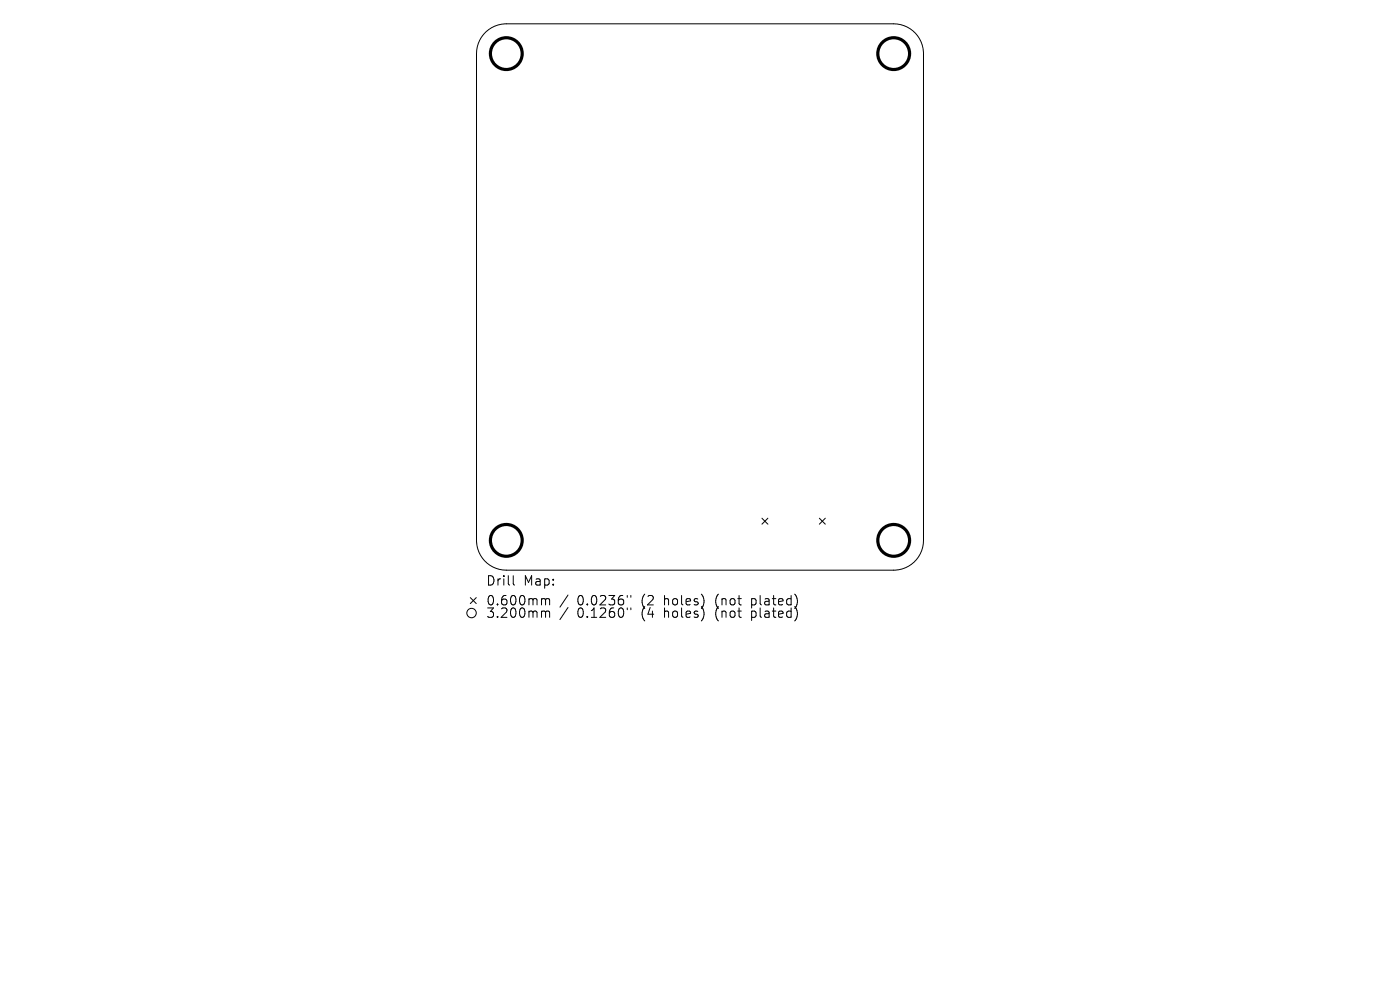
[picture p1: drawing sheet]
<svg xmlns="http://www.w3.org/2000/svg" width="297mm" height="210mm" viewBox="0 0 297 210" stroke-linecap="round" stroke-linejoin="round" font-family="sans-serif">
<defs><g id="words">
<g font-size="2.8">
<text x="103" y="124.5">Drill</text>
<text x="110.9" y="124.5">Map:</text>
<text x="103" y="128.7">0.600mm</text>
<text x="103" y="131.3">3.200mm</text>
<text x="122.3" y="128.7">0.0236&quot;</text>
<text x="122.3" y="131.3">0.1260&quot;</text>
<text x="135.9" y="128.7">(2</text>
<text x="135.9" y="131.3">(4</text>
<text x="140.8" y="128.7">holes)</text>
<text x="140.8" y="131.3">holes)</text>
<text x="151.7" y="128.7">(not</text>
<text x="151.7" y="131.3">(not</text>
<text x="159.4" y="128.7">plated)</text>
<text x="159.4" y="131.3">plated)</text>
</g>
</g></defs>
<g fill="none" stroke="#000" stroke-width=".21">
<path d="M103.1 6.8a6.3 6.3 0 0 1 4.3-1.7h82.2a6.3 6.3 0 0 1 6.3 6.3v103.2a6.3 6.3 0 0 1-6.3 6.4h-82.2a6.3 6.3 0 0 1-6.3-6.4v-103.2a6.3 6.3 0 0 1 2-4.6zM161.6 109.9l1.3 1.3M162.9 109.9l-1.3 1.3M173.8 109.9l1.3 1.3M175.1 109.9l-1.3 1.3M99.8 126.8l1.2 1.2M101 126.8l-1.2 1.2M108.9 122.1v1.7l.3 .3M115.2 127l.4 .1 .1 .2M115.2 129.6l.4 .1 .1 .2M115.7 127.3l.3-.3 .5 .1 .1 1.2M115.7 127.3v1"/>
<path d="M115.7 129.9v1.1M115.7 129.9l.3-.3 .5 .1 .1 1.3M120.5 126.2l-1.7 2.6M120.5 128.9l-1.7 2.5M133.1 126.3v.4M133.1 129v.3M133.8 126.3v.4M133.8 129v.3M149.1 126.4l.3 1-.3 1.3M149.1 129.1l.3 .9-.3 1.3M168.7 126.1a2.35 2.35 0 0 1 0 2.9M168.7 128.8a2.35 2.35 0 0 1 0 2.8"/>
<circle cx="100" cy="130" r="1"/>
</g>
<g fill="none" stroke="#000" stroke-width=".67">
<circle cx="107.4" cy="11.4" r="3.4"/>
<circle cx="189.6" cy="11.4" r="3.4"/>
<circle cx="107.4" cy="114.6" r="3.4"/>
<circle cx="189.6" cy="114.6" r="3.4"/>
</g>
<use href="#words"/>
</svg>
